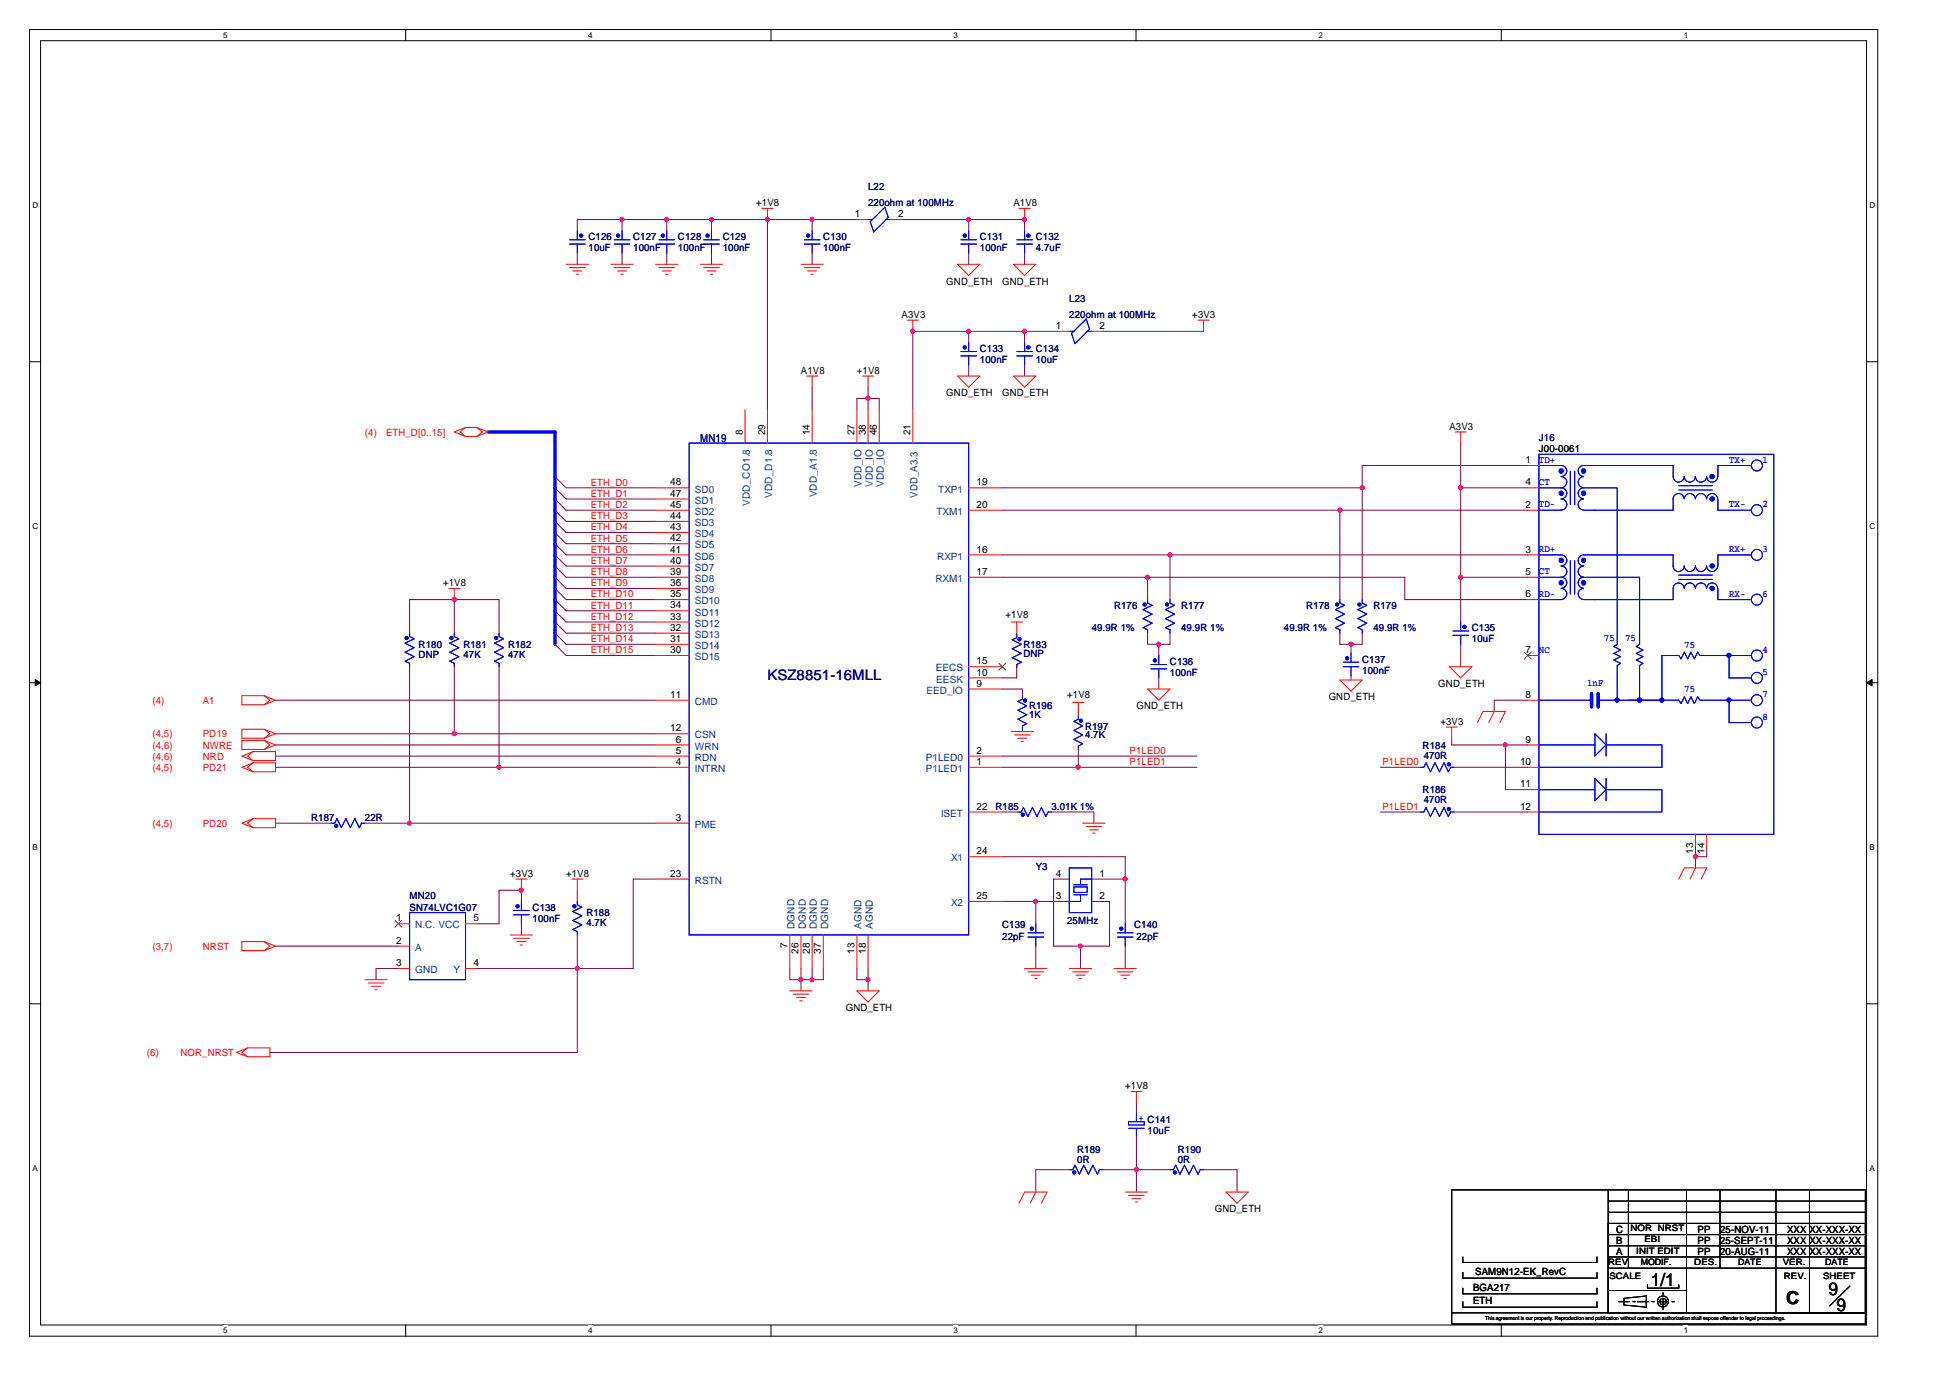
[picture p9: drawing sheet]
<svg xmlns="http://www.w3.org/2000/svg" width="420mm" height="297mm" viewBox="0 0 420 297" stroke-linecap="round" stroke-linejoin="round" font-family="sans-serif">
<defs><g id="words">
<g font-size="3.9">
<text x="356.2" y="277.7">1/1</text>
<text x="385.4" y="281.4">C</text>
<text x="394.6" y="279.6">9</text>
<text x="396.3" y="282.9">9</text>
</g>
<text font-size="3.1" fill="#000080" x="165.6" y="146.7">KSZ8851-16MLL</text>
<text font-size="2.4" fill="#000080" x="151.1" y="95.4">MN19</text>
<g font-size="2.2" fill="#000080">
<text x="187.3" y="41">L22</text>
<text x="187.3" y="44.6">220ohm at 100MHz</text>
<text x="127" y="51.8">C126</text>
<text x="136.7" y="51.8">C127</text>
<text x="146.3" y="51.8">C128</text>
<text x="156" y="51.8">C129</text>
<text x="177.7" y="51.8">C130</text>
<text x="211.5" y="51.8">C131</text>
<text x="223.5" y="51.8">C132</text>
<text x="127" y="54.2">10uF</text>
<text x="136.7" y="54.2">100nF</text>
<text x="146.3" y="54.2">100nF</text>
<text x="156" y="54.2">100nF</text>
<text x="177.7" y="54.2">100nF</text>
<text x="211.5" y="54.2">100nF</text>
<text x="223.5" y="54.2">4.7uF</text>
<text x="230.8" y="65.1">L23</text>
<text x="230.8" y="68.7">220ohm at 100MHz</text>
<text x="211.5" y="75.9">C133</text>
<text x="223.5" y="75.9">C134</text>
<text x="211.5" y="78.3">100nF</text>
<text x="223.5" y="78.3">10uF</text>
<text x="332.1" y="95.2">J16</text>
<text x="240.4" y="131.4">R176</text>
<text x="254.9" y="131.4">R177</text>
<text x="281.9" y="131.4">R178</text>
<text x="296.4" y="131.4">R179</text>
<text x="235.6" y="136.3">49.9R 1%</text>
<text x="254.9" y="136.3">49.9R 1%</text>
<text x="277.1" y="136.3">49.9R 1%</text>
<text x="296.4" y="136.3">49.9R 1%</text>
<text x="317.6" y="136.3">C135</text>
<text x="90.3" y="139.9">R180</text>
<text x="90.3" y="142.1">DNP</text>
<text x="100" y="139.9">R181</text>
<text x="100" y="142.1">47K</text>
<text x="109.6" y="139.9">R182</text>
<text x="109.6" y="142.1">47K</text>
<text x="220.9" y="139.9">R183</text>
<text x="220.9" y="141.8">DNP</text>
<text x="252.5" y="143.5">C136</text>
<text x="294" y="143">C137</text>
<text x="317.6" y="138.7">10uF</text>
<text x="252.5" y="145.9">100nF</text>
<text x="294" y="145.4">100nF</text>
<text x="222.1" y="153.1">R196</text>
<text x="222.1" y="155.1">1K</text>
<text x="234.1" y="157.5">R197</text>
<text x="234.1" y="159.4">4.7K</text>
<text x="307" y="161.6">R184</text>
<text x="307.3" y="163.8">470R</text>
<text x="307" y="171.3">R186</text>
<text x="307.3" y="173.4">470R</text>
<text x="67.1" y="177.3">R187</text>
<text x="78.7" y="177.3">22R</text>
<text x="214.8" y="174.9">R185</text>
<text x="226.9" y="174.9">3.01K 1%</text>
<text x="223.5" y="187.9">Y3</text>
<text x="88.4" y="194.2">MN20</text>
<text x="88.4" y="196.6">SN74LVC1G07</text>
<text x="114.9" y="196.6">C138</text>
<text x="126.5" y="197.8">R188</text>
<text x="114.9" y="199">100nF</text>
<text x="126.5" y="200">4.7K</text>
<text x="216.3" y="200.4">C139</text>
<text x="216.3" y="202.8">22pF</text>
<text x="230.3" y="199.5">25MHz</text>
<text x="244.8" y="200.4">C140</text>
<text x="245.2" y="202.8">22pF</text>
<text x="247.6" y="244.8">10uF</text>
<text x="232.5" y="248.9">R189</text>
<text x="232.5" y="251.1">0R</text>
<text x="254.2" y="248.9">R190</text>
<text x="254.2" y="251.1">0R</text>
</g>
<g font-size="2.2">
<text x="163.2" y="44.6">+1V8</text>
<text x="184.4" y="46.9">1</text>
<text x="193.8" y="46.9">2</text>
<text x="218.7" y="44.6">A1V8</text>
<text x="204.2" y="61.5">GND_ETH</text>
<text x="216.3" y="61.5">GND_ETH</text>
<text x="194.6" y="68.7">A3V3</text>
<text x="227.9" y="71">1</text>
<text x="237.3" y="71">2</text>
<text x="257.3" y="68.7">+3V3</text>
<text x="172.8" y="80.8">A1V8</text>
<text x="184.9" y="80.8">+1V8</text>
<text x="204.2" y="85.6">GND_ETH</text>
<text x="216.3" y="85.6">GND_ETH</text>
<text x="160.3" y="94" transform="rotate(-90 160.3 94)">8</text>
<text x="165.1" y="94" transform="rotate(-90 165.1 94)">29</text>
<text x="174.8" y="94" transform="rotate(-90 174.8 94)">14</text>
<text x="184.4" y="94" transform="rotate(-90 184.4 94)">27</text>
<text x="186.8" y="94" transform="rotate(-90 186.8 94)">38</text>
<text x="189.2" y="94" transform="rotate(-90 189.2 94)">46</text>
<text x="196.5" y="94" transform="rotate(-90 196.5 94)">21</text>
<text x="312.8" y="92.8">A3V3</text>
<text x="329.2" y="100">1</text>
<text x="332.1" y="97.6">J00-0061</text>
<text x="144.7" y="104.8">48</text>
<text x="144.7" y="107.2">47</text>
<text x="210.7" y="104.8">19</text>
<text x="329.2" y="104.8">4</text>
<text x="144.7" y="109.6">45</text>
<text x="144.7" y="112">44</text>
<text x="210.7" y="109.6">20</text>
<text x="329.2" y="109.6">2</text>
<text x="144.7" y="114.5">43</text>
<text x="144.7" y="116.9">42</text>
<text x="144.7" y="119.3">41</text>
<text x="210.7" y="119.3">16</text>
<text x="329.2" y="119.3">3</text>
<text x="144.7" y="121.7">40</text>
<text x="144.7" y="124.1">39</text>
<text x="210.7" y="124.1">17</text>
<text x="329.2" y="124.1">5</text>
<text x="95.6" y="126.6">+1V8</text>
<text x="144.7" y="126.5">36</text>
<text x="144.7" y="128.9">35</text>
<text x="144.7" y="131.3">34</text>
<text x="329.2" y="128.9">6</text>
<text x="144.7" y="133.8">33</text>
<text x="144.7" y="136.2">32</text>
<text x="217" y="133.4">+1V8</text>
<text x="144.7" y="138.6">31</text>
<text x="144.7" y="141">30</text>
<text x="210.7" y="143.4">15</text>
<text x="329.2" y="141">7</text>
<text x="210.7" y="148.2">9</text>
<text x="210.7" y="145.8">10</text>
<text x="310.4" y="148.3">GND_ETH</text>
<text x="144.7" y="150.7">11</text>
<text x="230.3" y="150.7">+1V8</text>
<text x="245.2" y="153.1">GND_ETH</text>
<text x="286.7" y="151.2">GND_ETH</text>
<text x="329.2" y="150.7">8</text>
<text x="144.7" y="157.9">12</text>
<text x="145.8" y="160.3">6</text>
<text x="310.9" y="156.5">+3V3</text>
<text x="329.2" y="160.3">9</text>
<text x="145.8" y="165.1">4</text>
<text x="145.8" y="162.7">5</text>
<text x="210.7" y="162.7">2</text>
<text x="210.7" y="165.1">1</text>
<text x="328" y="165.1">10</text>
<text x="328" y="170">11</text>
<text x="145.8" y="177.2">3</text>
<text x="210.7" y="174.8">22</text>
<text x="328" y="174.8">12</text>
<text x="210.7" y="184.4">24</text>
<text x="365.4" y="184.3" transform="rotate(-90 365.4 184.3)">13</text>
<text x="367.8" y="184.3" transform="rotate(-90 367.8 184.3)">14</text>
<text x="110.1" y="189.3">+3V3</text>
<text x="122.2" y="189.3">+1V8</text>
<text x="144.7" y="189.3">23</text>
<text x="227.9" y="189.3">4</text>
<text x="237.3" y="189.3">1</text>
<text x="210.7" y="194.1">25</text>
<text x="227.9" y="194.1">3</text>
<text x="237.3" y="194.1">2</text>
<text x="85.5" y="198.9">1</text>
<text x="85.5" y="203.7">2</text>
<text x="102.2" y="198.9">5</text>
<text x="85.5" y="208.6">3</text>
<text x="102.2" y="208.6">4</text>
<text x="169.9" y="204.8" transform="rotate(-90 169.9 204.8)">7</text>
<text x="172.3" y="206" transform="rotate(-90 172.3 206)">26</text>
<text x="174.8" y="206" transform="rotate(-90 174.8 206)">28</text>
<text x="177.2" y="206" transform="rotate(-90 177.2 206)">37</text>
<text x="184.4" y="206" transform="rotate(-90 184.4 206)">13</text>
<text x="186.8" y="206" transform="rotate(-90 186.8 206)">18</text>
<text x="182.5" y="218.3">GND_ETH</text>
<text x="242.8" y="235.2">+1V8</text>
<text x="262.1" y="261.7">GND_ETH</text>
<text x="348.7" y="268.5">B</text>
<text x="348.7" y="266.1">C</text>
<text x="366.4" y="268.5">PP</text>
<text x="366.4" y="266.1">PP</text>
<text x="371.2" y="266.1">25-NOV-11</text>
<text x="371.2" y="268.5">25-SEPT-11</text>
<text x="385.7" y="268.5">XXX</text>
<text x="385.7" y="266.1">XXX</text>
<text x="390.5" y="268.5">XX-XXX-XX</text>
<text x="390.5" y="266.1">XX-XXX-XX</text>
<text x="318.3" y="275.2">SAM9N12-EK_RevC</text>
<text x="348.7" y="270.9">A</text>
<text x="366.4" y="270.9">PP</text>
<text x="371.2" y="270.9">20-AUG-11</text>
<text x="385.7" y="270.9">XXX</text>
<text x="390.5" y="270.9">XX-XXX-XX</text>
<text x="317.9" y="281.5">ETH</text>
<text x="317.9" y="278.6">BGA217</text>
</g>
<g font-size="2.2" fill="#f00">
<text x="78.7" y="94.1">(4)</text>
<text x="83.3" y="94.1">ETH_D[0..15]</text>
<text x="127.5" y="104.8">ETH_D0</text>
<text x="127.5" y="107.3">ETH_D1</text>
<text x="127.5" y="109.7">ETH_D2</text>
<text x="127.5" y="112.1">ETH_D3</text>
<text x="127.5" y="114.5">ETH_D4</text>
<text x="127.5" y="116.9">ETH_D5</text>
<text x="127.5" y="119.3">ETH_D6</text>
<text x="127.5" y="121.7">ETH_D7</text>
<text x="127.5" y="124.1">ETH_D8</text>
<text x="127.5" y="126.6">ETH_D9</text>
<text x="127.5" y="129">ETH_D10</text>
<text x="127.5" y="131.4">ETH_D11</text>
<text x="127.5" y="133.8">ETH_D12</text>
<text x="127.5" y="136.2">ETH_D13</text>
<text x="127.5" y="138.6">ETH_D14</text>
<text x="127.5" y="141">ETH_D15</text>
<text x="32.9" y="152">(4)</text>
<text x="43.8" y="152">A1</text>
<text x="32.9" y="159.2">(4,5)</text>
<text x="32.9" y="161.6">(4,6)</text>
<text x="43.8" y="159.2">PD19</text>
<text x="43.8" y="161.6">NWRE</text>
<text x="32.9" y="164">(4,6)</text>
<text x="32.9" y="166.4">(4,5)</text>
<text x="43.8" y="164">NRD</text>
<text x="43.8" y="166.4">PD21</text>
<text x="243.8" y="162.8">P1LED0</text>
<text x="243.8" y="165.2">P1LED1</text>
<text x="298.3" y="165.2">P1LED0</text>
<text x="32.9" y="178.5">(4,5)</text>
<text x="43.8" y="178.5">PD20</text>
<text x="298.3" y="174.8">P1LED1</text>
<text x="32.9" y="205">(3,7)</text>
<text x="43.8" y="205">NRST</text>
<text x="31.7" y="228">(6)</text>
<text x="38.9" y="228">NOR_NRST</text>
</g>
<g font-size="2.2" fill="#00f">
<text x="332.1" y="99.9">TD+</text>
<text x="373.1" y="99.9">TX+</text>
<text x="380.4" y="99.9">1</text>
<text x="332.1" y="104.7">CT</text>
<text x="332.1" y="109.5">TD-</text>
<text x="373.1" y="109.5">TX-</text>
<text x="380.4" y="109.5">2</text>
<text x="332.1" y="119.2">RD+</text>
<text x="373.1" y="119.2">RX+</text>
<text x="380.4" y="119.2">3</text>
<text x="332.1" y="124">CT</text>
<text x="332.1" y="128.8">RD-</text>
<text x="373.1" y="128.8">RX-</text>
<text x="380.4" y="128.8">6</text>
<text x="332.1" y="140.9">NC</text>
<text x="346.1" y="138.5">75</text>
<text x="350.7" y="138.5">75</text>
<text x="363.5" y="139.9">75</text>
<text x="380.4" y="140.9">4</text>
<text x="342.5" y="148.1">1nF</text>
<text x="363.5" y="149.3">75</text>
<text x="380.4" y="145.7">5</text>
<text x="380.4" y="150.5">7</text>
<text x="380.4" y="155.3">8</text>
<text x="245.7" y="242">+ C141</text>
</g>
<g font-size="2.2" fill="#004080">
<text x="149.9" y="106.3">SD0</text>
<text x="166.6" y="107.5" transform="rotate(-90 166.6 107.5)">VDD_D1.8</text>
<text x="176.3" y="107.4" transform="rotate(-90 176.3 107.4)">VDD_A1.8</text>
<text x="185.9" y="105.2" transform="rotate(-90 185.9 105.2)">VDD_IO</text>
<text x="188.3" y="105.2" transform="rotate(-90 188.3 105.2)">VDD_IO</text>
<text x="190.8" y="105.2" transform="rotate(-90 190.8 105.2)">VDD_IO</text>
<text x="198" y="107.5" transform="rotate(-90 198 107.5)">VDD_A3.3</text>
<text x="202.5" y="106.3">TXP1</text>
<text x="149.9" y="108.7">SD1</text>
<text x="149.9" y="111.2">SD2</text>
<text x="149.9" y="113.6">SD3</text>
<text x="161.8" y="109.2" transform="rotate(-90 161.8 109.2)">VDD_CO1.8</text>
<text x="202.1" y="111.2">TXM1</text>
<text x="149.9" y="116">SD4</text>
<text x="149.9" y="118.4">SD5</text>
<text x="149.9" y="120.8">SD6</text>
<text x="149.9" y="123.2">SD7</text>
<text x="149.9" y="125.6">SD8</text>
<text x="201.8" y="125.6">RXM1</text>
<text x="202.2" y="120.8">RXP1</text>
<text x="149.9" y="128">SD9</text>
<text x="149.9" y="130.5">SD10</text>
<text x="149.9" y="132.9">SD11</text>
<text x="149.9" y="135.3">SD12</text>
<text x="149.9" y="137.7">SD13</text>
<text x="149.9" y="140.1">SD14</text>
<text x="149.9" y="142.5">SD15</text>
<text x="199.9" y="149.8">EED_IO</text>
<text x="201.9" y="144.9">EECS</text>
<text x="202.1" y="147.3">EESK</text>
<text x="149.9" y="152.2">CMD</text>
<text x="149.9" y="159.4">CSN</text>
<text x="149.9" y="161.8">WRN</text>
<text x="149.9" y="166.7">INTRN</text>
<text x="149.9" y="164.2">RDN</text>
<text x="199.8" y="164.2">P1LED0</text>
<text x="199.8" y="166.7">P1LED1</text>
<text x="149.9" y="178.7">PME</text>
<text x="203.1" y="176.3">ISET</text>
<text x="205.2" y="186">X1</text>
<text x="149.9" y="190.8">RSTN</text>
<text x="205.2" y="195.6">X2</text>
<text x="89.6" y="200.4">N.C. VCC</text>
<text x="171.4" y="200.6" transform="rotate(-90 171.4 200.6)">DGND</text>
<text x="173.9" y="200.6" transform="rotate(-90 173.9 200.6)">DGND</text>
<text x="176.3" y="200.6" transform="rotate(-90 176.3 200.6)">DGND</text>
<text x="178.7" y="200.6" transform="rotate(-90 178.7 200.6)">DGND</text>
<text x="185.9" y="200.6" transform="rotate(-90 185.9 200.6)">AGND</text>
<text x="188.3" y="200.6" transform="rotate(-90 188.3 200.6)">AGND</text>
<text x="89.6" y="205.3">A</text>
<text x="89.6" y="210.1">GND</text>
<text x="97.8" y="210.1">Y</text>
</g>
<g font-size="1.9">
<text x="351.9" y="265.8">NOR NRST</text>
<text x="354.9" y="268.2">EBI</text>
<text x="347" y="273">REV</text>
<text x="353.1" y="270.6">INIT EDIT</text>
<text x="354.1" y="273">MODIF.</text>
<text x="365.6" y="273">DES.</text>
<text x="375.1" y="273">DATE</text>
<text x="384.7" y="273">VER.</text>
<text x="393.9" y="273">DATE</text>
<text x="347.3" y="276.2">SCALE</text>
<text x="384.9" y="276.2">REV.</text>
<text x="393.4" y="276.2">SHEET</text>
</g>
<g font-size="1.7">
<text x="48.1" y="8.2">5</text>
<text x="126.9" y="8.2">4</text>
<text x="205.7" y="8.2">3</text>
<text x="284.5" y="8.2">2</text>
<text x="363.3" y="8.2">1</text>
<text x="7" y="44.9">D</text>
<text x="403.4" y="44.9">D</text>
<text x="7" y="114.2">C</text>
<text x="403.4" y="114.2">C</text>
<text x="7" y="183.5">B</text>
<text x="403.4" y="183.5">B</text>
<text x="7" y="252.8">A</text>
<text x="403.4" y="252.8">A</text>
<text x="48.1" y="287.8">5</text>
<text x="126.9" y="287.8">4</text>
<text x="205.7" y="287.8">3</text>
<text x="284.5" y="287.8">2</text>
<text x="363.3" y="287.8">1</text>
</g>
<g font-size="1.2">
<text x="320.5" y="285">This agreement iiis our property. Reproduction and publication without our written authorization shall expose offender to lllegal proceedings.</text>
<text x="320.5" y="285">This agreement s our property. Reproduction and publication without our written authorization shall expose offender to egal proceedings.</text>
</g>
</g></defs>
<path d="M6.3 6.4h398.9v282h-398.9zM8.8 8.8h394v277.2h-394z" fill="none" stroke="#000" stroke-width=".22"/>
<g fill="#fff">
<path d="M48.1 6.5h1v2h-1z"/>
<path d="M48.1 286.2h1v2h-1z"/>
</g>
<path d="M87.5 6.4v2.4M87.5 286v2.4" fill="none" stroke="#000" stroke-width=".22"/>
<g fill="#fff">
<path d="M126.9 6.5h.9v2h-.9z"/>
<path d="M126.9 286.2h.9v2h-.9z"/>
</g>
<path d="M166.4 6.4v2.4M166.4 286v2.4" fill="none" stroke="#000" stroke-width=".22"/>
<g fill="#fff">
<path d="M205.7 6.5h1v2h-1z"/>
<path d="M205.7 286.2h1v2h-1z"/>
</g>
<path d="M245.2 6.4v2.4M245.2 286v2.4" fill="none" stroke="#000" stroke-width=".22"/>
<g fill="#fff">
<path d="M284.5 6.5h1v2h-1z"/>
<path d="M284.5 286.2h1v2h-1z"/>
</g>
<path d="M324 6.4v2.4M324 286v2.4" fill="none" stroke="#000" stroke-width=".22"/>
<g fill="#fff">
<path d="M363.3 6.5h1v2h-1z"/>
<path d="M363.3 286.2h1v2h-1z"/>
<path d="M7 43.3h1.2v2h-1.2z"/>
<path d="M403.4 43.3h1.3v2h-1.3z"/>
<path d="M7 112.6h1.2v2h-1.2z"/>
<path d="M403.4 112.6h1.3v2h-1.3z"/>
</g>
<path d="M6.3 78.1h2.5M402.8 78.1h2.4" fill="none" stroke="#000" stroke-width=".22"/>
<g fill="#fff">
<path d="M7 181.9h1.1v2h-1.1z"/>
<path d="M403.4 181.9h1.2v2h-1.2z"/>
</g>
<path d="M6.3 147.4h2.5M402.8 147.4h2.4" fill="none" stroke="#000" stroke-width=".22"/>
<g fill="#000" stroke="#000" stroke-width=".22">
<path d="M7.6 146.7l1.2 .7-1.2 .7z" fill-rule="evenodd"/>
<path d="M402.8 147.4l1.2-.7v1.4z" fill-rule="evenodd"/>
</g>
<g fill="#fff">
<path d="M7 251.2h1.1v2h-1.1z"/>
<path d="M403.4 251.2h1.2v2h-1.2z"/>
</g>
<g fill="none" stroke="#000" stroke-width=".22">
<path d="M6.3 216.7h2.5M402.8 216.7h2.4M347 256.9h55.5v26.5h-55.5zM347 259.3h55.5M347 256.9h-33.7v26.5M351.4 256.9v16.9M363.9 256.9v26.5M371.2 256.9v16.9M383.2 256.9v26.5M390.5 256.9v26.5M315.7 271.3v1.2h28.9v-1.2M315.7 274.7v1.2h28.9v-1.2"/>
<path d="M315.7 278.1v1.2h28.9v-1.2M347 264.1h55.5v19.3h-55.5zM347 268.9h55.3M347 266.5h55.3M347 264.1h53.1M347 261.7h55.5M347 273.8h55.5M347 278.6h16.9M347 271.3h55.5M355.5 277.4v.7h6.8v-.7M358.9 279v.5M399.2 277.6l-4.4 4.3"/>
<path d="M313.3 283.4h89.2v2.4h-89.2zM315.7 281v1.2h28.9v-1.2M349.2 281h2.5M350.4 280.3l4.9-.5v2.4l-4.9-.5zM352.4 281h.4M353.4 281h2.4M356.5 281h.5M357.7 281h2.4M358.9 280.3v2.4M360.8 281h.5"/>
<circle cx="358.9" cy="280.9" r="1.19"/>
<circle cx="358.9" cy="281" r=".7"/>
</g>
<g fill="none" stroke="#800040" stroke-width=".22">
<path d="M124.6 54.6v2.5M134.2 47.4v2.4M134.2 54.6v2.5M143.9 47.4v2.4M143.9 54.6v2.5M153.5 47.4v2.4M153.5 54.6v2.5M165.6 47.4v41M175.3 47.4v2.4M175.3 54.6v2.5M184.9 47.4h-60.3v2.4M194.6 47.4h26.5v2.4"/>
<path d="M209 47.4v2.4M209 54.6v2.5M221.1 54.6v2.5M209 71.5v2.4M209 78.8v2.4M221.1 71.5v2.4M221.1 78.8v2.4M228.3 71.5h-31.3v16.9M238 71.5h21.7M175.3 83.6v4.8M184.9 88.4v-2.4h4.8v2.4M187.3 83.6v4.8"/>
<path d="M315.2 95.7v38.6M119.8 102.9l2.4 2.4h19.3M119.8 105.3l2.4 2.4h19.3M119.8 107.7l2.4 2.4h19.3M119.8 110.1l2.4 2.5h19.3M119.8 112.6l2.4 2.4h19.3M119.8 115l2.4 2.4h19.3M119.8 117.4l2.4 2.4h19.3M119.8 119.8l2.4 2.4h19.3M216.3 105.3h77.7M216.3 110.1h113.4M216.3 119.8h113.4"/>
<path d="M252.5 119.8v9.6M289.1 110.1v19.3M315.2 105.3h14.5M329.7 100.5h-35.7v28.9M88.4 136.7v-7.3h19.3v7.3M98 129.4v7.3M119.8 122.2l2.4 2.4h19.3M119.8 124.6l2.4 2.4h19.3M119.8 127l2.4 2.4h19.3M119.8 129.4l2.4 2.5h19.3M119.8 131.9l2.4 2.4h19.3M119.8 134.3l2.4 2.4h19.3"/>
<path d="M119.8 136.7l2.4 2.4h19.3M119.8 139.1l2.4 2.4h19.3M216.3 124.6h86.8v4.8h26.6M219.4 136.7v.2M247.6 136.7v2.4h4.9v-2.4M247.6 124.6v4.8M250.1 139.1v2.4M289.1 136.7v2.4h4.9v-2.4M291.5 139.1v1.9M315.2 124.6h14.5M315.2 139.1v4.8M59.4 151.2h82.1"/>
<path d="M59.4 158.4h82.1M88.4 143.9v33.8M98 143.9v14.5M107.7 143.9v21.7M216.3 148.7h4.3v1.5M219.4 144.2v2.1h-3.1M220.6 157.4v.5M232.7 154v.5M250.1 146.3v2.4M291.5 145.9v.9M313.3 159.4v1.4h16.4M329.7 151.2h-7.2v2.4"/>
<path d="M59.4 165.6h82.1M59.4 163.2h82.1M59.4 160.8h82.1M59.4 177.7h12.1M78.7 177.7h62.8M216.3 175.3h3.4M216.3 165.6h42M216.3 163.2h42M226.9 175.3h9.2v2.4M232.7 161.8v3.8M297.9 175.3h8.6M297.9 165.6h8.6"/>
<path d="M313.8 175.3h15.9M313.8 165.6h15.9M324.9 160.8v9.7h4.8M112.5 194.6v-2.4h-4.8v7.2h-4.8M112.5 199.4v2.4M124.6 192.2v2.4M141.5 189.8h-4.8v19.3h-33.8M216.3 194.6h14.5M216.3 184.9h26.5v14.5M223.5 194.6v4.8M230.8 189.8h-3.4v14.4h12v-9.6h-3.8M235.6 189.8h7.2"/>
<path d="M365.9 182.5v4.9M368.3 182.5v2.4h-2.4M59.4 204.2h26.6M86 209.1h-4.8v2.4M124.6 201.8v25.4h-66.3M170.4 209.1v2.4h7.3v-2.4M172.8 209.1v4.8M175.3 209.1v2.4M184.9 209.1v2.4h2.4M187.3 209.1v4.8M223.5 204.2v4.9M233.2 204.2v4.9"/>
<path d="M242.8 204.2v4.9M245.2 238v2.4M230.8 252.5h-7.3v4.8M238 252.5h14.5M245.2 245.3v12M259.7 252.5h7.3v4.8"/>
</g>
<path d="M105.3 93.2h14.5v45.9M343.5 149.7v2.9M344.9 149.7v2.9" fill="none" stroke="#00f" stroke-width=".72"/>
<g fill="#f0f" stroke="#f0f" stroke-width=".22">
<circle cx="223.5" cy="194.6" r=".45"/>
<circle cx="289.1" cy="110.1" r=".46"/>
<circle cx="252.4" cy="119.8" r=".45"/>
<circle cx="247.6" cy="124.6" r=".45"/>
<circle cx="250" cy="139.1" r=".45"/>
<circle cx="291.6" cy="139.1" r=".46"/>
<circle cx="294" cy="105.3" r=".46"/>
<circle cx="187.3" cy="211.5" r=".45"/>
<circle cx="172.8" cy="211.5" r=".45"/>
<circle cx="175.2" cy="211.5" r=".45"/>
<circle cx="365.9" cy="184.9" r=".45"/>
<circle cx="315.2" cy="124.6" r=".45"/>
<circle cx="196.9" cy="71.5" r=".45"/>
<circle cx="187.3" cy="86" r=".45"/>
<circle cx="165.6" cy="47.4" r=".45"/>
<circle cx="315.2" cy="105.3" r=".45"/>
<circle cx="175.2" cy="47.4" r=".45"/>
<circle cx="221.1" cy="47.4" r=".45"/>
<circle cx="209" cy="47.4" r=".45"/>
<circle cx="221.1" cy="71.5" r=".45"/>
<circle cx="209" cy="71.5" r=".45"/>
<circle cx="324.8" cy="160.8" r=".45"/>
<circle cx="245.2" cy="252.5" r=".45"/>
<circle cx="107.7" cy="165.6" r=".45"/>
<circle cx="98" cy="158.4" r=".45"/>
<circle cx="98" cy="129.4" r=".45"/>
<circle cx="134.2" cy="47.4" r=".45"/>
<circle cx="143.9" cy="47.4" r=".45"/>
<circle cx="153.5" cy="47.4" r=".45"/>
<circle cx="112.5" cy="192.2" r=".45"/>
<circle cx="124.6" cy="209" r=".45"/>
<circle cx="88.4" cy="177.7" r=".45"/>
<circle cx="242.8" cy="189.7" r=".45"/>
<circle cx="233.1" cy="204.2" r=".45"/>
<circle cx="232.7" cy="165.6" r=".46"/>
</g>
<g fill="none" stroke="#f00" stroke-width=".22">
<path d="M122.2 57.1h4.8M122.9 57.8h3.4M123.6 58.5h2M124.3 59.2h.5M131.8 57.1h4.9M132.5 57.8h3.4M133.3 58.5h1.9M134 59.2h.5M141.5 57.1h4.8M142.2 57.8h3.4M142.9 58.5h2M143.6 59.2h.5"/>
<path d="M151.1 57.1h4.9M151.8 57.8h3.4M152.6 58.5h1.9M153.3 59.2h.5M164.4 45h2.4M165.6 45v2.4M172.8 57.1h4.9M173.6 57.8h3.4M174.3 58.5h1.9M175 59.2h.5M184.9 47.4h2.4M192.2 47.4h2.4"/>
<path d="M206.6 57.1h4.9l-2.5 2.4zM218.7 57.1h4.8l-2.4 2.4zM219.9 45h2.4M221.1 45v2.4M195.8 69.1h2.4M197 69.1v2.4M228.3 71.5h2.5M235.6 71.5h2.4M258.5 69.1h2.4M259.7 69.1v2.4M100.5 94.2h2.4M100.5 92.3l-2.5 .9 2.5 1"/>
<path d="M100.5 92.3h2.4M100.5 92.3l-1.2 .9 1.2 1M102.9 92.3l2.4 .9-2.4 1M102.9 92.3l1.2 .9-1.2 1M160.8 88.4v7.3M165.6 88.4v7.3M174.1 81.2h2.4M175.3 81.2v2.4M175.3 88.4v7.3M184.9 88.4v7.3M186.1 81.2h2.5M187.3 81.2v2.4"/>
<path d="M187.3 88.4v7.3M189.7 88.4v7.3M197 88.4v7.3M206.6 81.2h4.9l-2.5 2.4zM218.7 81.2h4.8l-2.4 2.4zM314 93.2h2.4M315.2 93.2v2.5M141.5 105.3h7.2M141.5 107.7h7.2M141.5 110.1h7.2M141.5 112.6h7.2M141.5 115h7.2"/>
<path d="M141.5 117.4h7.2M141.5 119.8h7.2M209 105.3h7.3M209 110.1h7.3M209 119.8h7.3M329.7 105.3h2.4M329.7 110.1h2.4M329.7 119.8h2.4M329.7 100.5h2.4M96.9 127h2.4M98 127v2.4M141.5 127h7.2"/>
<path d="M141.5 134.3h7.2M141.5 122.2h7.2M141.5 124.6h7.2M141.5 129.4h7.2M141.5 131.9h7.2M141.5 136.7h7.2M141.5 139.1h7.2M209 124.6h7.3M218.2 134.3h2.4M219.4 134.3v2.4M329.7 124.6h2.4M329.7 129.4h2.4"/>
<path d="M57 157.4h-4.8v2h4.8M57 157.4l2.4 1-2.4 1M57 150.2h-4.8v1.9h4.8M57 159.8h-4.8v2h4.8M57 157.4l1.3 1-1.3 1M57 159.8l2.4 1-2.4 1M57 159.8l1.3 1-1.3 1M57 150.2l2.4 1-2.4 .9M57 150.2l1.3 1-1.3 .9M141.5 141.5h7.2M141.5 151.2h7.2M141.5 158.4h7.2"/>
<path d="M209 148.7h7.3M209 143.9h7.3M209 146.3h7.3M218.2 157.9h4.9M218.9 158.7h3.4M219.7 159.4h1.9M231.5 151.6h2.4M232.7 151.6v2.4M247.6 148.7h4.9l-2.4 2.5zM289.1 146.8h4.9l-2.5 2.4zM312.1 157h2.4M312.8 143.9h4.8l-2.4 2.4z"/>
<path d="M313.3 157v2.4M318.9 156l1.1-2.4h4.9l-1.2 2.4M322.5 153.6l-1.2 2.4M329.7 141.5h2.4M329.7 151.2h2.4M54.6 162.2l-2.4 1 2.4 1M54.6 162.2h4.8v2h-4.8M54.6 164.7h4.8v1.9h-4.8M54.6 176.7h4.8v2h-4.8M54.6 162.2l-1.2 1 1.2 1M54.6 164.7l-2.4 .9 2.4 1M54.6 164.7l-1.2 .9 1.2 1"/>
<path d="M54.6 176.7l-2.4 1 2.4 1M54.6 176.7l-1.2 1 1.2 1M141.5 177.7h7.2M141.5 163.2h7.2M141.5 165.6h7.2M141.5 160.8h7.2M209 175.3h7.3M209 163.2h7.3M209 165.6h7.3M220.4 160.1h.5M233.6 177.7h4.9M234.4 178.4h3.3"/>
<path d="M235.1 179.1h1.9M235.8 179.9h.5M329.7 175.3h2.4M329.7 165.6h2.4M329.7 160.8h2.4M329.7 170.5h2.4M86 199.4h2.4M100.5 199.4h2.4M111.3 189.8h2.4M112.5 189.8v2.4M123.4 189.8h2.4M124.6 189.8v2.4"/>
<path d="M141.5 189.8h7.2M209 184.9h7.3M209 194.6h7.3M362.3 189.8l1.2-2.4h4.8l-1.2 2.4M365.9 187.4l-1.2 2.4M365.9 180.1v2.4M368.3 180.1v2.4M57 203.3h-4.8v1.9h4.8M57 203.3l2.4 .9-2.4 1M57 203.3l1.3 .9-1.3 1M78.7 211.5h4.9M79.5 212.2h3.3"/>
<path d="M80.2 212.9h1.9M80.9 213.6h.5M86 209.1h2.4M86 204.2h2.4M100.5 209.1h2.4M110.1 201.8h4.8M110.8 202.6h3.4M111.5 203.3h2M112.3 204h.5M170.4 213.9h4.9M170.4 201.8v7.3M171.2 214.6h3.3"/>
<path d="M171.9 215.3h1.9M172.6 216.1h.5M172.8 201.8v7.3M175.3 201.8v7.3M177.7 201.8v7.3M184.9 213.9h4.8l-2.4 2.4zM184.9 201.8v7.3M187.3 201.8v7.3M221.1 209.1h4.8M221.8 209.8h3.4M222.5 210.5h2M223.3 211.2h.5"/>
<path d="M230.8 209.1h4.8M231.5 209.8h3.4M232.2 210.5h1.9M232.9 211.2h.5M240.4 209.1h4.8M241.1 209.8h3.4M241.9 210.5h1.9M242.6 211.2h.5M53.4 226.2l-2.4 1 2.4 .9M53.4 226.2h4.9v1.9h-4.9M53.4 226.2l-1.2 1 1.2 .9M244.1 235.6h2.4"/>
<path d="M245.2 235.6v2.4M219.9 259.7l1.2-2.4h4.8l-1.2 2.4M223.5 257.3l-1.2 2.4M242.8 257.3h4.8M243.5 258h3.4M244.3 258.8h1.9M245 259.5h.5M264.5 257.3h4.9l-2.4 2.4z"/>
</g>
<g fill="none" stroke="#00f" stroke-width=".22">
<path d="M122.9 52.7h3.4M122.9 51.8h3.4M124.6 49.8v2M124.6 52.7v1.9M132.5 52.7h3.4M132.5 51.8h3.4M134.2 49.8v2M134.2 52.7v1.9M142.2 52.7h3.4M142.2 51.8h3.4M143.9 49.8v2M143.9 52.7v1.9"/>
<path d="M151.8 52.7h3.4M151.8 51.8h3.4M153.5 49.8v2M153.5 52.7v1.9M173.6 52.7h3.4M173.6 51.8h3.4M175.3 49.8v2M175.3 52.7v1.9M187.3 47.4h1M187.8 47.9l3.2-3.2 .7 2.2-3.1 3.2zM191.2 47.4h1M207.3 52.7h3.4"/>
<path d="M207.3 51.8h3.4M209 49.8v2M209 52.7v1.9M219.4 52.7h3.4M219.4 51.8h3.4M221.1 49.8v2M221.1 52.7v1.9M207.3 76.8h3.4M207.3 75.9h3.4M209 73.9v2M209 76.8v2M219.4 76.8h3.4"/>
<path d="M219.4 75.9h3.4M221.1 73.9v2M221.1 76.8v2M230.8 71.5h.9M231.2 72l3.2-3.1 .7 2.2-3.1 3.1zM234.6 71.5h1M148.7 95.7h60.3v106.1h-60.3zM332.1 98.1h50.7v82h-50.7zM332.1 100.5h4.8a1.19 1.19 0 0 1 1.2 1.2 1.19 1.19 0 0 1-1.2 1.2 1.21 1.21 0 0 1 1.2 1.2 1.21 1.21 0 0 1-1.2 1.2M332.1 105.3h4.8a1.19 1.19 0 0 1 1.2 1.2 1.19 1.19 0 0 1-1.2 1.2M332.1 119.8h4.8a1.19 1.19 0 0 1 1.2 1.2 1.19 1.19 0 0 1-1.2 1.2M336.9 107.7a1.19 1.19 0 0 1 1.2 1.2 1.19 1.19 0 0 1-1.2 1.2h-4.8"/>
<path d="M338.9 101.7v7.3M339.8 101.7v7.3M341.7 100.5a1.19 1.19 0 0 0-1.1 1.2 1.19 1.19 0 0 0 1.1 1.2 1.21 1.21 0 0 0-1.1 1.2 1.21 1.21 0 0 0 1.1 1.2M341.7 105.3a1.19 1.19 0 0 0-1.1 1.2 1.19 1.19 0 0 0 1.1 1.2M341.7 107.7a1.19 1.19 0 0 0-1.1 1.2 1.19 1.19 0 0 0 1.1 1.2M341.7 119.8a1.19 1.19 0 0 0-1.1 1.2 1.19 1.19 0 0 0 1.1 1.2M341.8 100.5h19.3v2.4a1.21 1.21 0 0 0 1.2 1.2 1.21 1.21 0 0 0 1.2-1.2 1.19 1.19 0 0 0 1.2 1.2 1.19 1.19 0 0 0 1.1-1.2M341.8 105.3h7.2v33.8l-.7 .5 1.4 .7-1.4 .7 1.4 .8-1.4 .7 1.4 .7-.7 .5v7.5M341.8 119.8h19.3v2.4M361.1 107.7a1.19 1.19 0 0 1 1.1-1.2 1.19 1.19 0 0 1 1.2 1.2 1.21 1.21 0 0 1 1.2-1.2 1.21 1.21 0 0 1 1.2 1.2M361.1 107.7v2.4h-19.3M362.3 104.8h7.2"/>
<path d="M362.3 105.8h7.2M365.9 102.9a1.19 1.19 0 0 0 1.2 1.2 1.19 1.19 0 0 0 1.2-1.2M365.9 107.7a1.19 1.19 0 0 1 1.2-1.2 1.19 1.19 0 0 1 1.2 1.2M368.3 107.7a1.19 1.19 0 0 1 1.2-1.2 1.19 1.19 0 0 1 1.2 1.2M370.7 107.7v2.4h7.3M378 100.5h-7.3v2.4a1.19 1.19 0 0 1-1.2 1.2 1.19 1.19 0 0 1-1.2-1.2M378 119.8h-7.3v2.4M88.4 136.7v.7l1 .5-2 .9 2 1-2 1 2 1-2 .9 1 .5v.7M98 136.7v.7l1 .5-1.9 .9 1.9 1-1.9 1 1.9 1-1.9 .9 .9 .5v.7M107.7 136.7v.7l1 .5-2 .9 2 1-2 1 2 1-2 .9 1 .5v.7M219.4 136.9v.8l-1 .4 2 1-2 1 2 .9-2 1 2 .9-1 .6v.7M247.6 129.4v.8l1 .5-1.9 .9 1.9 1-1.9 .9 1.9 1-1.9 1 .9 .5v.7"/>
<path d="M252.5 129.4v.8l.9 .5-1.9 .9 1.9 1-1.9 .9 1.9 1-1.9 1 1 .5v.7M289.1 129.4v.8l1 .5-1.9 .9 1.9 1-1.9 .9 1.9 1-1.9 1 .9 .5v.7M294 129.4v.8l.9 .5-1.9 .9 1.9 1-1.9 .9 1.9 1-1.9 1 1 .5v.7M313.5 137.1h3.4M313.5 136.2h3.4M315.2 134.3v1.9M315.2 137.1v2M332.1 124.6h4.8a1.19 1.19 0 0 1 1.2 1.2 1.19 1.19 0 0 1-1.2 1.2M336.9 122.2a1.19 1.19 0 0 1 1.2 1.2 1.19 1.19 0 0 1-1.2 1.2M336.9 127a1.19 1.19 0 0 1 1.2 1.2 1.19 1.19 0 0 1-1.2 1.2h-4.8M338.9 121v7.3M339.8 121v7.3"/>
<path d="M341.7 124.6a1.19 1.19 0 0 0-1.1 1.2 1.19 1.19 0 0 0 1.1 1.2M341.7 127a1.19 1.19 0 0 0-1.1 1.2 1.19 1.19 0 0 0 1.1 1.2M341.7 122.2a1.19 1.19 0 0 0-1.1 1.2 1.19 1.19 0 0 0 1.1 1.2M341.8 124.6h12v14.5l-.7 .5 1.4 .7-1.4 .7 1.4 .8-1.4 .7 1.4 .7-.7 .5v7.5M361.1 127a1.21 1.21 0 0 1 1.2-1.2 1.21 1.21 0 0 1 1.2 1.2 1.19 1.19 0 0 1 1.2-1.2 1.19 1.19 0 0 1 1.1 1.2M361.1 122.2a1.19 1.19 0 0 0 1.1 1.2 1.19 1.19 0 0 0 1.2-1.2 1.21 1.21 0 0 0 1.2 1.2 1.21 1.21 0 0 0 1.2-1.2M361.1 127v2.4h-19.3M362.3 124.1h7.2M362.3 125.1h7.2M365.9 127a1.19 1.19 0 0 1 1.2-1.2 1.19 1.19 0 0 1 1.2 1.2M365.9 122.2a1.19 1.19 0 0 0 1.2 1.2 1.19 1.19 0 0 0 1.2-1.2M368.3 122.2a1.19 1.19 0 0 0 1.2 1.2 1.19 1.19 0 0 0 1.2-1.2"/>
<path d="M368.3 127a1.19 1.19 0 0 1 1.2-1.2 1.19 1.19 0 0 1 1.2 1.2M370.7 127v2.4h7.3M220.6 150.2v.7l-.9 .5 1.9 1-1.9 .9 1.9 1-1.9 1 1.9 .9-1 .5v.7M232.7 154.5v.8l-1 .4 1.9 1-1.9 1 1.9 1-1.9 .9 1.9 1-.9 .5v.7M248.4 144.4h3.4M248.4 143.5h3.4M250.1 141.5v2M250.1 144.4v1.9M289.9 143.9h3.3M289.9 142.9h3.3M291.5 141v1.9M291.5 143.9v2"/>
<path d="M332.1 151.2h11.6M344.9 151.2h17.4l.5 .7 .7-1.5 .7 1.5 .7-1.5 .7 1.5 .8-1.5 .5 .8h11.1M346.6 158.4v4.8M373.1 141.5v4.8h4.9M373.1 151.2v4.8h4.9M378 141.5h-11.1l-.5-.7-.8 1.4-.7-1.4-.7 1.4-.7-1.4-.7 1.4-.5-.7h-3.7v9.7M71.5 177.7h.7l.5-1 1 2 .9-2 1 2 1-2 1 2 .4-1h.7M219.7 175.3h.7l.5-1 .9 2 1-2 1 2 .9-2 1 2 .5-1h.7M306.5 175.3h.8l.4-1 1 2 1-2 .9 2 1-2 .9 2 .6-1h.7M306.5 165.6h.8l.4-.9 1 1.9 1-1.9 .9 1.9 1-1.9 .9 1.9 .6-1h.7M332.1 160.8h12.1v-2.4l2.4 2.4-2.4 2.4v-2.4M332.1 170.5h12.1v-2.5l2.4 2.5-2.4 2.4v-2.4"/>
<path d="M346.6 160.8h12v4.8h-26.5M346.6 170.5h12v4.8h-26.5M346.6 168v4.9M88.4 197h12.1v14.5h-12.1zM110.8 197.5h3.4M110.8 196.5h3.4M112.5 194.6v1.9M112.5 197.5v1.9M124.6 194.6v.7l1 .5-2 1 2 .9-2 1 2 1-2 .9 1 .5v.7M223.5 199.4v2M230.8 187.4h4.8v9.6h-4.8zM231.7 191.5h2.9v1.1h-2.9z"/>
<path d="M231.7 191h2.9M231.7 193.2h2.9M233.2 193.2v1.4h-2.4M235.6 189.8h-2.4v1.2M242.8 199.4v2M221.8 202.3h3.4M221.8 201.4h3.4M223.5 202.3v1.9M241.1 202.3h3.4M241.1 201.4h3.4M242.8 202.3v1.9M230.8 252.5h.7l.5-1 .9 2 1-2 1 2 .9-2 1 2 .5-1h.7"/>
<path d="M243.5 242.1h3.4v.8h-3.4zM243.5 243.6h3.4M245.2 240.4v1.7M245.2 243.6v1.7M252.5 252.5h.7l.5-1 .9 2 1-2 1 2 1-2 .9 2 .5-1h.7"/>
<circle cx="379.1" cy="100.5" r="1.19"/>
<circle cx="379.1" cy="119.8" r="1.19"/>
<circle cx="379.1" cy="110.1" r="1.19"/>
<circle cx="379.1" cy="129.4" r="1.19"/>
<circle cx="379.1" cy="151.2" r="1.19"/>
<circle cx="379.1" cy="156" r="1.19"/>
<circle cx="379.1" cy="146.3" r="1.19"/>
<circle cx="379.1" cy="141.5" r="1.19"/>
</g>
<g fill="#00f" stroke="#00f" stroke-width=".22">
<circle cx="247" cy="130.5" r=".34"/>
<circle cx="174.4" cy="50.9" r=".34"/>
<circle cx="221.9" cy="50.9" r=".36"/>
<circle cx="208.2" cy="75" r=".34"/>
<circle cx="208.2" cy="50.9" r=".34"/>
<circle cx="152.7" cy="50.9" r=".34"/>
<circle cx="242" cy="200.5" r=".34"/>
<circle cx="293.4" cy="130.5" r=".34"/>
<circle cx="220" cy="138" r=".34"/>
<circle cx="125.4" cy="50.9" r=".36"/>
<circle cx="123.9" cy="195.6" r=".34"/>
<circle cx="143" cy="50.9" r=".34"/>
<circle cx="251.8" cy="130.5" r=".34"/>
<circle cx="220.7" cy="175.9" r=".34"/>
<circle cx="221.9" cy="75" r=".36"/>
<circle cx="290.7" cy="142.1" r=".34"/>
<circle cx="87.8" cy="137.7" r=".34"/>
<circle cx="233.3" cy="155.6" r=".34"/>
<circle cx="312.7" cy="174.6" r=".34"/>
<circle cx="253.5" cy="253.1" r=".34"/>
<circle cx="249.2" cy="142.6" r=".34"/>
<circle cx="133.4" cy="50.9" r=".34"/>
<circle cx="107.1" cy="137.7" r=".34"/>
<circle cx="222.7" cy="200.5" r=".34"/>
<circle cx="111.7" cy="195.6" r=".34"/>
<circle cx="288.5" cy="130.5" r=".34"/>
<circle cx="312.7" cy="165" r=".34"/>
<circle cx="231.8" cy="253.1" r=".34"/>
<circle cx="97.4" cy="137.7" r=".34"/>
<circle cx="72.6" cy="178.3" r=".34"/>
<circle cx="316" cy="135.3" r=".36"/>
<circle cx="373.1" cy="141.5" r=".45"/>
<circle cx="373.1" cy="151.1" r=".45"/>
<circle cx="341.7" cy="101.7" r=".46"/>
<circle cx="341.7" cy="106.5" r=".46"/>
<circle cx="336.9" cy="101.7" r=".46"/>
<circle cx="336.9" cy="106.5" r=".46"/>
<circle cx="341.7" cy="121" r=".46"/>
<circle cx="341.7" cy="125.8" r=".46"/>
<circle cx="336.9" cy="121" r=".46"/>
<circle cx="336.9" cy="125.8" r=".46"/>
<circle cx="369.5" cy="102.9" r=".46"/>
<circle cx="369.5" cy="107.7" r=".46"/>
<circle cx="369.5" cy="122.2" r=".46"/>
<circle cx="369.5" cy="127" r=".46"/>
<circle cx="349" cy="151.1" r=".45"/>
<circle cx="358.6" cy="151.1" r=".45"/>
<circle cx="353.8" cy="151.1" r=".45"/>
<circle cx="221.2" cy="151.2" r=".34"/>
</g>
<path d="M215.6 143.2l1.4 1.5M217 143.2l-1.5 1.5M329 140.8l1.5 1.5M330.4 140.8l-1.5 1.5M85.3 198.7l1.4 1.5M86.7 198.7l-1.5 1.5" fill="none" stroke="#804000" stroke-width=".22"/>
<use href="#words"/>
</svg>
